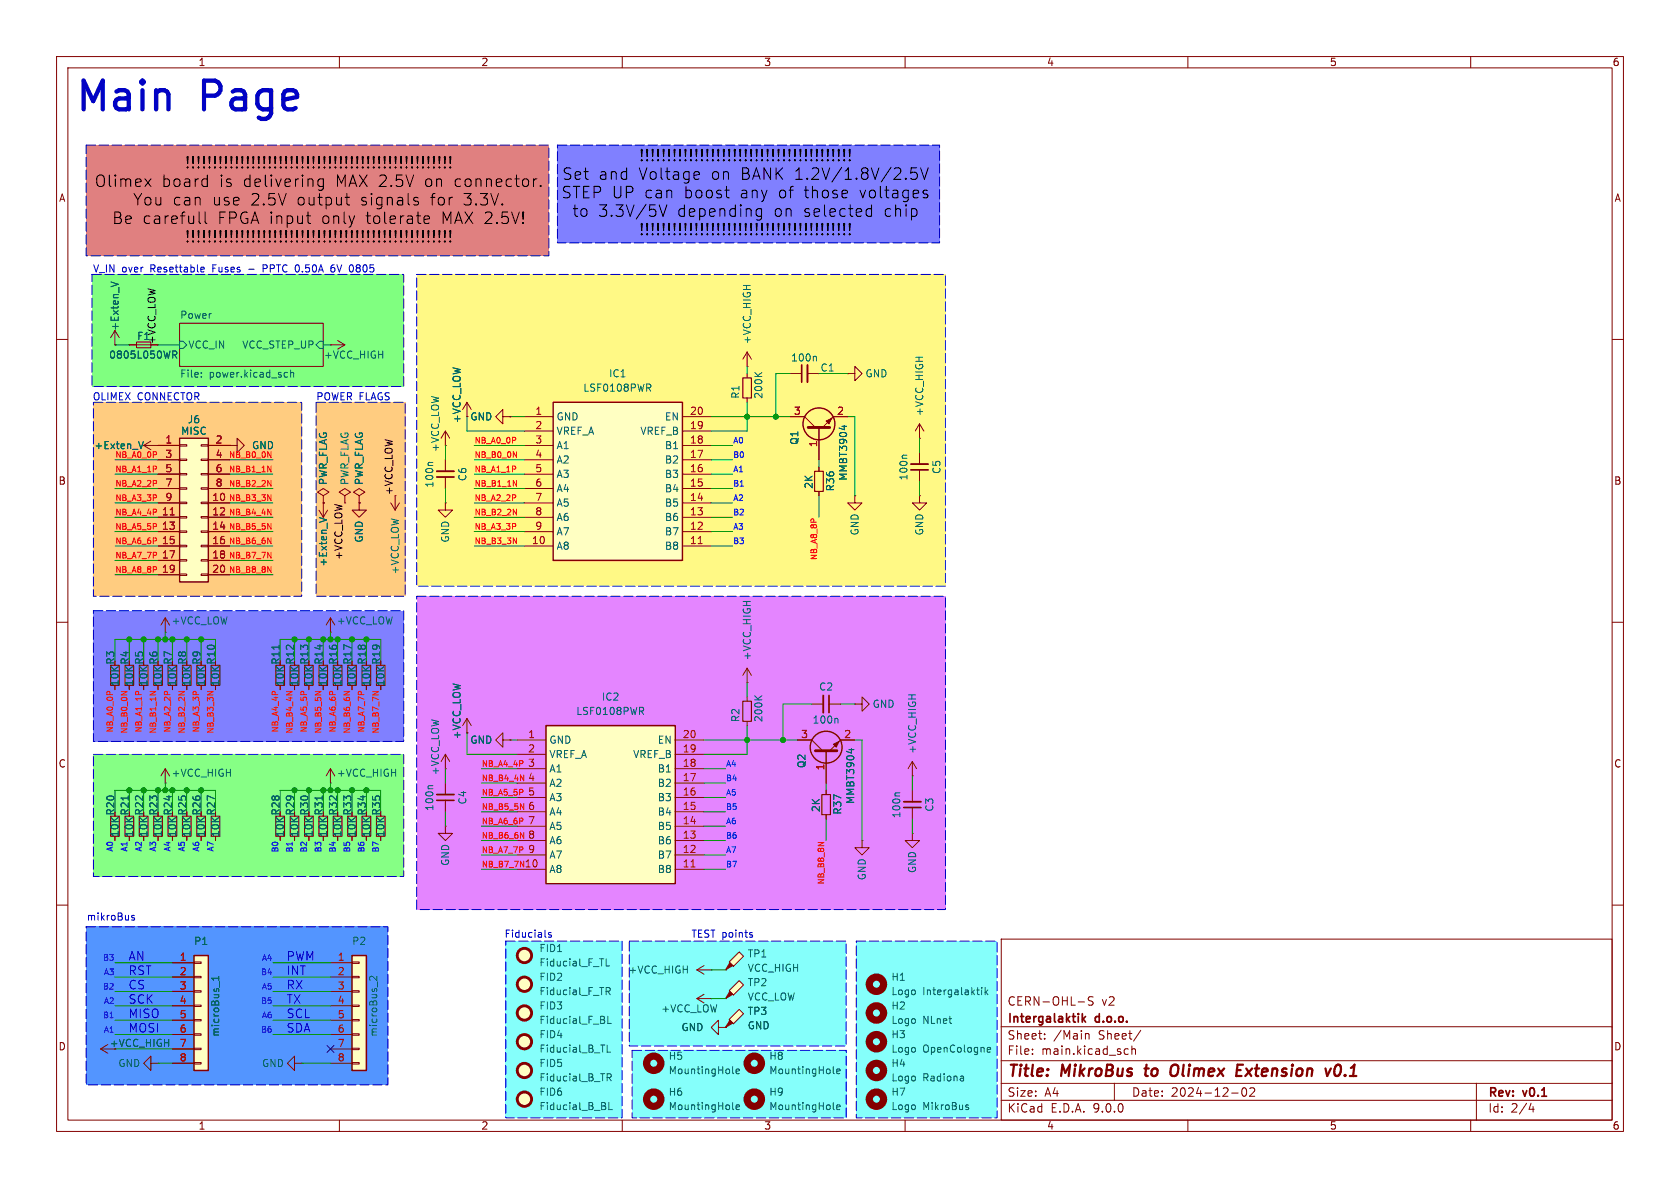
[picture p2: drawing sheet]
<svg xmlns="http://www.w3.org/2000/svg" width="297mm" height="210mm" viewBox="0 0 297 210" stroke-linecap="round" stroke-linejoin="round" font-family="sans-serif">
<defs><g id="words">
<g font-size="7.1" fill="#0000c2">
<text x="12.9" y="20.7">Main</text>
<text x="35.5" y="20.7">Page</text>
</g>
<g font-size="2.8">
<text x="112.9" y="28.7">!!!!!!!!!!!!!!!!!!!!!!!!!!!!!!!!!!!!!!!</text>
<text x="16.7" y="33.3">Olimex</text>
<text x="28.5" y="33.3">board</text>
<text x="32.7" y="30">!!!!!!!!!!!!!!!!!!!!!!!!!!!!!!!!!!!!!!!!!!!!!!!!!</text>
<text x="38.8" y="33.3">is</text>
<text x="43" y="33.3">delivering</text>
<text x="59.4" y="33.3">MAX 2.5V</text>
<text x="75.1" y="33.3">on</text>
<text x="80.4" y="33.3">connector.</text>
<text x="99.2" y="35.3">STEP UP can</text>
<text x="99.3" y="32">Set</text>
<text x="105.8" y="32">and</text>
<text x="112.9" y="32">Voltage</text>
<text x="120.9" y="35.3">boost</text>
<text x="125.7" y="32">on</text>
<text x="130.8" y="35.3">any</text>
<text x="131" y="32">BANK 1.2V/1.8V/2.5V</text>
<text x="137.7" y="35.3">of</text>
<text x="142.3" y="35.3">those</text>
<text x="152.1" y="35.3">voltages</text>
<text x="19.8" y="39.8">Be carefull</text>
<text x="23.5" y="36.6">You</text>
<text x="30.5" y="36.6">can</text>
<text x="37.5" y="36.6">use</text>
<text x="38.5" y="39.8">FPGA input</text>
<text x="44.3" y="36.6">2.5V</text>
<text x="52.5" y="36.6">output</text>
<text x="56.9" y="39.8">only</text>
<text x="63.8" y="36.6">signals</text>
<text x="64.7" y="39.8">tolerate</text>
<text x="76.2" y="36.6">for</text>
<text x="78.1" y="39.8">MAX 2.5V!</text>
<text x="82.1" y="36.6">3.3V.</text>
<text x="101.1" y="38.6">to</text>
<text x="105.7" y="38.6">3.3V/5V</text>
<text x="112.9" y="41.8">!!!!!!!!!!!!!!!!!!!!!!!!!!!!!!!!!!!!!!!</text>
<text x="119.7" y="38.6">depending</text>
<text x="136.8" y="38.6">on</text>
<text x="142.1" y="38.6">selected</text>
<text x="156.3" y="38.6">chip</text>
<text x="32.7" y="43.1">!!!!!!!!!!!!!!!!!!!!!!!!!!!!!!!!!!!!!!!!!!!!!!!!!</text>
</g>
<g font-size="2.8" fill="#840000">
<text x="178" y="190.9">Title:</text>
<text x="187.7" y="190.9">MikroBus</text>
<text x="203.3" y="190.9">to</text>
<text x="208.6" y="190.9">Olimex</text>
<text x="221" y="190.9">Extension</text>
<text x="237.6" y="190.9">v0.1</text>
</g>
<g font-size="2.1" fill="#0000c2">
<text x="22.6" y="172.5">RST</text>
<text x="22.6" y="169.9">AN</text>
<text x="50.5" y="169.9">PWM</text>
<text x="50.5" y="172.5">INT</text>
<text x="22.6" y="175">CS</text>
<text x="22.6" y="177.6">SCK</text>
<text x="50.5" y="175">RX</text>
<text x="50.5" y="177.6">TX</text>
<text x="22.6" y="180.1">MISO</text>
<text x="22.6" y="182.6">MOSI</text>
<text x="50.5" y="182.6">SDA</text>
<text x="50.5" y="180.1">SCL</text>
</g>
<g font-size="2.1" fill="#840000">
<text x="178" y="178">CERN-OHL-S</text>
<text x="194.7" y="178">v2</text>
<text x="178" y="184">Sheet:</text>
<text x="178" y="181.2">Intergalaktik</text>
<text x="186.2" y="184">/Main</text>
<text x="193.7" y="181.2">d.o.o.</text>
<text x="194.2" y="184">Sheet/</text>
<text x="178" y="186.7">File:</text>
<text x="184.1" y="186.7">main.kicad_sch</text>
<text x="178" y="196.9">KiCad</text>
<text x="178" y="194.1">Size:</text>
<text x="184.7" y="194.1">A4</text>
<text x="185.7" y="196.9">E.D.A.</text>
<text x="193.3" y="196.9">9.0.0</text>
<text x="200" y="194.1">Date:</text>
<text x="207" y="194.1">2024-12-02</text>
<text x="263" y="194.3">Rev:</text>
<text x="263" y="196.9">Id:</text>
<text x="267.1" y="196.9">2/4</text>
<text x="269.4" y="194.3">v0.1</text>
</g>
<g font-size="1.8" fill="#840000">
<text x="35" y="11.9">1</text>
<text x="85" y="11.9">2</text>
<text x="135" y="11.9">3</text>
<text x="185" y="11.9">4</text>
<text x="235" y="11.9">5</text>
<text x="285" y="11.9">6</text>
<text x="10.3" y="35.9">A</text>
<text x="285.3" y="35.9">A</text>
<text x="27.6" y="61" transform="rotate(-90 27.6 61)">+VCC_LOW</text>
<text x="83.1" y="74.5">GND</text>
<text x="10.3" y="85.9">B</text>
<text x="285.3" y="85.9">B</text>
<text x="20.4" y="117.6" transform="rotate(-90 20.4 117.6)">R3</text>
<text x="23" y="117.6" transform="rotate(-90 23 117.6)">R4</text>
<text x="25.5" y="117.6" transform="rotate(-90 25.5 117.6)">R5</text>
<text x="28" y="117.6" transform="rotate(-90 28 117.6)">R6</text>
<text x="30.6" y="117.6" transform="rotate(-90 30.6 117.6)">R7</text>
<text x="33.1" y="117.6" transform="rotate(-90 33.1 117.6)">R8</text>
<text x="35.7" y="117.6" transform="rotate(-90 35.7 117.6)">R9</text>
<text x="38.2" y="117.6" transform="rotate(-90 38.2 117.6)">R10</text>
<text x="49.6" y="117.6" transform="rotate(-90 49.6 117.6)">R11</text>
<text x="52.2" y="117.6" transform="rotate(-90 52.2 117.6)">R12</text>
<text x="54.7" y="117.6" transform="rotate(-90 54.7 117.6)">R13</text>
<text x="57.3" y="117.6" transform="rotate(-90 57.3 117.6)">R14</text>
<text x="59.8" y="117.6" transform="rotate(-90 59.8 117.6)">R16</text>
<text x="62.3" y="117.6" transform="rotate(-90 62.3 117.6)">R17</text>
<text x="64.9" y="117.6" transform="rotate(-90 64.9 117.6)">R18</text>
<text x="67.4" y="117.6" transform="rotate(-90 67.4 117.6)">R19</text>
<text x="10.3" y="135.9">C</text>
<text x="285.3" y="135.9">C</text>
<text x="20.4" y="144.3" transform="rotate(-90 20.4 144.3)">R20</text>
<text x="23" y="144.3" transform="rotate(-90 23 144.3)">R21</text>
<text x="25.5" y="144.3" transform="rotate(-90 25.5 144.3)">R22</text>
<text x="28" y="144.3" transform="rotate(-90 28 144.3)">R23</text>
<text x="30.6" y="144.3" transform="rotate(-90 30.6 144.3)">R24</text>
<text x="33.1" y="144.3" transform="rotate(-90 33.1 144.3)">R25</text>
<text x="35.7" y="144.3" transform="rotate(-90 35.7 144.3)">R26</text>
<text x="38.2" y="144.3" transform="rotate(-90 38.2 144.3)">R27</text>
<text x="49.6" y="144.3" transform="rotate(-90 49.6 144.3)">R28</text>
<text x="52.2" y="144.3" transform="rotate(-90 52.2 144.3)">R29</text>
<text x="54.7" y="144.3" transform="rotate(-90 54.7 144.3)">R30</text>
<text x="57.3" y="144.3" transform="rotate(-90 57.3 144.3)">R31</text>
<text x="59.8" y="144.3" transform="rotate(-90 59.8 144.3)">R32</text>
<text x="62.3" y="144.3" transform="rotate(-90 62.3 144.3)">R33</text>
<text x="64.9" y="144.3" transform="rotate(-90 64.9 144.3)">R34</text>
<text x="67.4" y="144.3" transform="rotate(-90 67.4 144.3)">R35</text>
<text x="10.3" y="185.9">D</text>
<text x="19.3" y="185.3">+VCC_HIGH</text>
<text x="285.3" y="185.9">D</text>
<text x="35" y="199.9">1</text>
<text x="85" y="199.9">2</text>
<text x="135" y="199.9">3</text>
<text x="185" y="199.9">4</text>
<text x="235" y="199.9">5</text>
<text x="285" y="199.9">6</text>
</g>
<g font-size="1.8" fill="#0000c2">
<text x="16.4" y="48.4">V_IN over</text>
<text x="26.7" y="48.4">Resettable</text>
<text x="37.8" y="48.4">Fuses</text>
<text x="44.4" y="48.4">-</text>
<text x="47.1" y="48.4">PPTC 0.50A</text>
<text x="59.6" y="48.4">6V</text>
<text x="63" y="48.4">0805</text>
<text x="16.3" y="71">OLIMEX</text>
<text x="24.3" y="71">CONNECTOR</text>
<text x="55.8" y="71">POWER FLAGS</text>
<text x="15.2" y="162.8">mikroBus</text>
<text x="89.1" y="166">Fiducials</text>
<text x="122.1" y="166">TEST points</text>
</g>
<g font-size="1.8" fill="#006464">
<text x="21.2" y="58.6" transform="rotate(-90 21.2 58.6)">+Exten_V</text>
<text x="31.7" y="56.4">Power</text>
<text x="19.2" y="63.6">0805L050WR</text>
<text x="24.1" y="60.3">F1</text>
<text x="33.2" y="61.8">VCC_IN</text>
<text x="42.7" y="61.8">VCC_STEP_UP</text>
<text x="57.2" y="63.6">+VCC_HIGH</text>
<text x="132.9" y="61" transform="rotate(-90 132.9 61)">+VCC_HIGH</text>
<text x="139.7" y="64.1">100n</text>
<text x="145" y="65.9">C1</text>
<text x="31.7" y="67.1">File:</text>
<text x="37" y="67.1">power.kicad_sch</text>
<text x="103" y="69.4">LSF0108PWR</text>
<text x="107.6" y="66.9">IC1</text>
<text x="130.9" y="70.6" transform="rotate(-90 130.9 70.6)">R1</text>
<text x="135" y="70.6" transform="rotate(-90 135 70.6)">200K</text>
<text x="152.9" y="66.9">GND</text>
<text x="31.9" y="77.1">MISC</text>
<text x="33.1" y="75">J6</text>
<text x="81.6" y="74.9" transform="rotate(-90 81.6 74.9)">+VCC_LOW</text>
<text x="98.3" y="74.5">GND</text>
<text x="98.3" y="77.1">VREF_A</text>
<text x="113.1" y="77.1">VREF_B</text>
<text x="117.5" y="74.5">EN</text>
<text x="163.4" y="73.7" transform="rotate(-90 163.4 73.7)">+VCC_HIGH</text>
<text x="16.6" y="79.6">+Exten_V</text>
<text x="44.5" y="79.6">GND</text>
<text x="77.8" y="80" transform="rotate(-90 77.8 80)">+VCC_LOW</text>
<text x="98.3" y="79.6">A1</text>
<text x="98.3" y="82.1">A2</text>
<text x="117.5" y="79.6">B1</text>
<text x="117.5" y="82.1">B2</text>
<text x="141.3" y="78.7" transform="rotate(-90 141.3 78.7)">Q1</text>
<text x="166.5" y="83.9" transform="rotate(-90 166.5 83.9)">C5</text>
<text x="58" y="85.8" transform="rotate(-90 58 85.8)">PWR_FLAG</text>
<text x="61.8" y="85.8" transform="rotate(-90 61.8 85.8)">PWR_FLAG</text>
<text x="64.4" y="85.8" transform="rotate(-90 64.4 85.8)">PWR_FLAG</text>
<text x="76.8" y="86.3" transform="rotate(-90 76.8 86.3)">100n</text>
<text x="82.7" y="85.2" transform="rotate(-90 82.7 85.2)">C6</text>
<text x="98.3" y="84.7">A3</text>
<text x="98.3" y="87.2">A4</text>
<text x="98.3" y="89.8">A5</text>
<text x="117.5" y="84.7">B3</text>
<text x="117.5" y="87.2">B4</text>
<text x="117.5" y="89.8">B5</text>
<text x="143.9" y="86.5" transform="rotate(-90 143.9 86.5)">2K</text>
<text x="147.7" y="87" transform="rotate(-90 147.7 87)">R36</text>
<text x="150" y="85.1" transform="rotate(-90 150 85.1)">MMBT3904</text>
<text x="160.6" y="85" transform="rotate(-90 160.6 85)">100n</text>
<text x="98.3" y="92.3">A6</text>
<text x="98.3" y="94.8">A7</text>
<text x="117.5" y="92.3">B6</text>
<text x="117.5" y="94.8">B7</text>
<text x="152" y="94.7" transform="rotate(-90 152 94.7)">GND</text>
<text x="163.4" y="94.7" transform="rotate(-90 163.4 94.7)">GND</text>
<text x="58" y="100.2" transform="rotate(-90 58 100.2)">+Exten_V</text>
<text x="64.4" y="96" transform="rotate(-90 64.4 96)">GND</text>
<text x="70.7" y="101.6" transform="rotate(-90 70.7 101.6)">+VCC_LOW</text>
<text x="79.6" y="96" transform="rotate(-90 79.6 96)">GND</text>
<text x="98.3" y="97.4">A8</text>
<text x="117.5" y="97.4">B8</text>
<text x="30.2" y="110.6">+VCC_LOW</text>
<text x="59.4" y="110.6">+VCC_LOW</text>
<text x="132.9" y="116.8" transform="rotate(-90 132.9 116.8)">+VCC_HIGH</text>
<text x="21.2" y="121.4" transform="rotate(-90 21.2 121.4)">10K</text>
<text x="23.7" y="121.4" transform="rotate(-90 23.7 121.4)">10K</text>
<text x="26.3" y="121.4" transform="rotate(-90 26.3 121.4)">10K</text>
<text x="28.8" y="121.4" transform="rotate(-90 28.8 121.4)">10K</text>
<text x="31.3" y="121.4" transform="rotate(-90 31.3 121.4)">10K</text>
<text x="33.9" y="121.4" transform="rotate(-90 33.9 121.4)">10K</text>
<text x="36.4" y="121.4" transform="rotate(-90 36.4 121.4)">10K</text>
<text x="39" y="121.4" transform="rotate(-90 39 121.4)">10K</text>
<text x="50.4" y="121.4" transform="rotate(-90 50.4 121.4)">10K</text>
<text x="52.9" y="121.4" transform="rotate(-90 52.9 121.4)">10K</text>
<text x="55.5" y="121.4" transform="rotate(-90 55.5 121.4)">10K</text>
<text x="58" y="121.4" transform="rotate(-90 58 121.4)">10K</text>
<text x="60.6" y="121.4" transform="rotate(-90 60.6 121.4)">10K</text>
<text x="63.1" y="121.4" transform="rotate(-90 63.1 121.4)">10K</text>
<text x="65.6" y="121.4" transform="rotate(-90 65.6 121.4)">10K</text>
<text x="68.2" y="121.4" transform="rotate(-90 68.2 121.4)">10K</text>
<text x="106.3" y="124.1">IC2</text>
<text x="144.7" y="122.3">C2</text>
<text x="154.2" y="125.3">GND</text>
<text x="81.6" y="130.8" transform="rotate(-90 81.6 130.8)">+VCC_LOW</text>
<text x="83.1" y="131.7">GND</text>
<text x="97" y="131.7">GND</text>
<text x="101.8" y="126.6">LSF0108PWR</text>
<text x="116.2" y="131.7">EN</text>
<text x="130.9" y="127.8" transform="rotate(-90 130.9 127.8)">R2</text>
<text x="135" y="127.8" transform="rotate(-90 135 127.8)">200K</text>
<text x="143.6" y="128.1">100n</text>
<text x="30.2" y="137.5">+VCC_HIGH</text>
<text x="59.4" y="137.5">+VCC_HIGH</text>
<text x="77.8" y="137.2" transform="rotate(-90 77.8 137.2)">+VCC_LOW</text>
<text x="97" y="134.2">VREF_A</text>
<text x="97" y="136.8">A1</text>
<text x="111.8" y="134.2">VREF_B</text>
<text x="116.2" y="136.8">B1</text>
<text x="142.6" y="135.9" transform="rotate(-90 142.6 135.9)">Q2</text>
<text x="162.2" y="133.3" transform="rotate(-90 162.2 133.3)">+VCC_HIGH</text>
<text x="76.8" y="143.5" transform="rotate(-90 76.8 143.5)">100n</text>
<text x="82.7" y="142.3" transform="rotate(-90 82.7 142.3)">C4</text>
<text x="97" y="139.3">A2</text>
<text x="97" y="141.8">A3</text>
<text x="116.2" y="139.3">B2</text>
<text x="116.2" y="141.8">B3</text>
<text x="145.1" y="143.7" transform="rotate(-90 145.1 143.7)">2K</text>
<text x="151.2" y="142.2" transform="rotate(-90 151.2 142.2)">MMBT3904</text>
<text x="165.2" y="143.6" transform="rotate(-90 165.2 143.6)">C3</text>
<text x="21.2" y="148.1" transform="rotate(-90 21.2 148.1)">10K</text>
<text x="23.7" y="148.1" transform="rotate(-90 23.7 148.1)">10K</text>
<text x="26.3" y="148.1" transform="rotate(-90 26.3 148.1)">10K</text>
<text x="28.8" y="148.1" transform="rotate(-90 28.8 148.1)">10K</text>
<text x="31.3" y="148.1" transform="rotate(-90 31.3 148.1)">10K</text>
<text x="33.9" y="148.1" transform="rotate(-90 33.9 148.1)">10K</text>
<text x="36.4" y="148.1" transform="rotate(-90 36.4 148.1)">10K</text>
<text x="39" y="148.1" transform="rotate(-90 39 148.1)">10K</text>
<text x="50.4" y="148.1" transform="rotate(-90 50.4 148.1)">10K</text>
<text x="52.9" y="148.1" transform="rotate(-90 52.9 148.1)">10K</text>
<text x="55.5" y="148.1" transform="rotate(-90 55.5 148.1)">10K</text>
<text x="58" y="148.1" transform="rotate(-90 58 148.1)">10K</text>
<text x="60.6" y="148.1" transform="rotate(-90 60.6 148.1)">10K</text>
<text x="63.1" y="148.1" transform="rotate(-90 63.1 148.1)">10K</text>
<text x="65.6" y="148.1" transform="rotate(-90 65.6 148.1)">10K</text>
<text x="68.2" y="148.1" transform="rotate(-90 68.2 148.1)">10K</text>
<text x="97" y="144.4">A4</text>
<text x="97" y="146.9">A5</text>
<text x="97" y="149.5">A6</text>
<text x="116.2" y="144.4">B4</text>
<text x="116.2" y="146.9">B5</text>
<text x="116.2" y="149.5">B6</text>
<text x="148.9" y="144.1" transform="rotate(-90 148.9 144.1)">R37</text>
<text x="159.4" y="144.7" transform="rotate(-90 159.4 144.7)">100n</text>
<text x="79.6" y="153.2" transform="rotate(-90 79.6 153.2)">GND</text>
<text x="97" y="152">A7</text>
<text x="97" y="154.5">A8</text>
<text x="116.2" y="152">B7</text>
<text x="116.2" y="154.5">B8</text>
<text x="153.3" y="155.7" transform="rotate(-90 153.3 155.7)">GND</text>
<text x="162.2" y="154.4" transform="rotate(-90 162.2 154.4)">GND</text>
<text x="34.2" y="167.2">P1</text>
<text x="62.2" y="167.2">P2</text>
<text x="95.3" y="173.6">FID2</text>
<text x="95.3" y="168.5">FID1</text>
<text x="95.3" y="171">Fiducial_F_TL</text>
<text x="111" y="172.3">+VCC_HIGH</text>
<text x="132.1" y="169.5">TP1</text>
<text x="132.1" y="172">VCC_HIGH</text>
<text x="157.5" y="173.6">H1</text>
<text x="95.3" y="178.7">FID3</text>
<text x="95.3" y="176.1">Fiducial_F_TR</text>
<text x="116.8" y="179.2">+VCC_LOW</text>
<text x="132.1" y="179.6">TP3</text>
<text x="132.1" y="174.5">TP2</text>
<text x="132.1" y="177.1">VCC_LOW</text>
<text x="157.5" y="176.1">Logo</text>
<text x="157.5" y="178.7">H2</text>
<text x="163.1" y="176.1">Intergalaktik</text>
<text x="39" y="183.4" transform="rotate(-90 39 183.4)">microBus_1</text>
<text x="66.9" y="183.4" transform="rotate(-90 66.9 183.4)">microBus_2</text>
<text x="95.3" y="181.2">Fiducial_F_BL</text>
<text x="95.3" y="183.7">FID4</text>
<text x="120.4" y="182.5">GND</text>
<text x="132.1" y="182.2">GND</text>
<text x="157.5" y="183.7">H3</text>
<text x="157.5" y="181.2">Logo</text>
<text x="163.1" y="181.2">NLnet</text>
<text x="20.8" y="188.8">GND</text>
<text x="46.2" y="188.8">GND</text>
<text x="95.3" y="188.8">FID5</text>
<text x="95.3" y="186.3">Fiducial_B_TL</text>
<text x="95.3" y="191.4">Fiducial_B_TR</text>
<text x="118.1" y="187.6">H5</text>
<text x="118.1" y="190.1">MountingHole</text>
<text x="135.9" y="187.6">H8</text>
<text x="135.9" y="190.1">MountingHole</text>
<text x="157.5" y="191.4">Logo</text>
<text x="157.5" y="188.8">H4</text>
<text x="157.5" y="186.3">Logo</text>
<text x="163.1" y="191.4">Radiona</text>
<text x="163.1" y="186.3">OpenCologne</text>
<text x="95.3" y="193.9">FID6</text>
<text x="95.3" y="196.4">Fiducial_B_BL</text>
<text x="118.1" y="193.9">H6</text>
<text x="118.1" y="196.4">MountingHole</text>
<text x="135.9" y="193.9">H9</text>
<text x="135.9" y="196.4">MountingHole</text>
<text x="157.5" y="196.4">Logo</text>
<text x="157.5" y="193.9">H7</text>
<text x="163.1" y="196.4">MikroBus</text>
</g>
<g font-size="1.8" fill="#a90000">
<text x="94.5" y="73.4">1</text>
<text x="94.5" y="75.9">2</text>
<text x="121.9" y="73.4">20</text>
<text x="121.9" y="75.9">19</text>
<text x="140.3" y="73.4">3</text>
<text x="147.9" y="73.4">2</text>
<text x="29.1" y="78.5">1</text>
<text x="29.1" y="81">3</text>
<text x="29.1" y="83.6">5</text>
<text x="38" y="78.5">2</text>
<text x="38" y="81">4</text>
<text x="38" y="83.6">6</text>
<text x="94.5" y="78.5">3</text>
<text x="94.5" y="81">4</text>
<text x="94.5" y="83.6">5</text>
<text x="121.9" y="78.5">18</text>
<text x="121.9" y="81">17</text>
<text x="121.9" y="83.6">16</text>
<text x="144.5" y="79.1" transform="rotate(-90 144.5 79.1)">1</text>
<text x="29.1" y="86.1">7</text>
<text x="29.1" y="88.6">9</text>
<text x="37.4" y="88.6">10</text>
<text x="38" y="86.1">8</text>
<text x="94.5" y="86.1">6</text>
<text x="94.5" y="88.6">7</text>
<text x="121.9" y="86.1">15</text>
<text x="121.9" y="88.6">14</text>
<text x="28.5" y="91.2">11</text>
<text x="28.5" y="93.7">13</text>
<text x="37.4" y="91.2">12</text>
<text x="37.4" y="93.7">14</text>
<text x="94.5" y="91.2">8</text>
<text x="94.5" y="93.7">9</text>
<text x="121.9" y="91.2">13</text>
<text x="121.9" y="93.7">12</text>
<text x="28.5" y="96.3">15</text>
<text x="28.5" y="98.8">17</text>
<text x="28.5" y="101.3">19</text>
<text x="37.4" y="96.3">16</text>
<text x="37.4" y="98.8">18</text>
<text x="37.4" y="101.3">20</text>
<text x="93.9" y="96.3">10</text>
<text x="121.9" y="96.3">11</text>
<text x="93.3" y="130.6">1</text>
<text x="120.6" y="130.6">20</text>
<text x="141.5" y="130.6">3</text>
<text x="149.2" y="130.6">2</text>
<text x="93.3" y="133.1">2</text>
<text x="93.3" y="135.6">3</text>
<text x="120.6" y="133.1">19</text>
<text x="120.6" y="135.6">18</text>
<text x="145.8" y="136.3" transform="rotate(-90 145.8 136.3)">1</text>
<text x="93.3" y="138.2">4</text>
<text x="93.3" y="140.7">5</text>
<text x="93.3" y="143.3">6</text>
<text x="120.6" y="138.2">17</text>
<text x="120.6" y="140.7">16</text>
<text x="120.6" y="143.3">15</text>
<text x="93.3" y="145.8">7</text>
<text x="93.3" y="148.3">8</text>
<text x="120.6" y="145.8">14</text>
<text x="120.6" y="148.3">13</text>
<text x="93.3" y="150.9">9</text>
<text x="120.6" y="150.9">12</text>
<text x="120.6" y="153.4">11</text>
<text x="31.7" y="169.9">1</text>
<text x="31.7" y="172.5">2</text>
<text x="59.6" y="169.9">1</text>
<text x="59.6" y="172.5">2</text>
<text x="31.7" y="175">3</text>
<text x="31.7" y="177.5">4</text>
<text x="59.6" y="175">3</text>
<text x="59.6" y="177.5">4</text>
<text x="31.7" y="180.1">5</text>
<text x="31.7" y="182.6">6</text>
<text x="31.7" y="185.2">7</text>
<text x="59.6" y="180.1">5</text>
<text x="59.6" y="182.6">6</text>
<text x="59.6" y="185.2">7</text>
<text x="31.7" y="187.7">8</text>
<text x="59.6" y="187.7">8</text>
</g>
<g font-size="1.8" fill="#0f0f0f">
<text x="69.5" y="87.6" transform="rotate(-90 69.5 87.6)">+VCC_LOW</text>
<text x="60.6" y="99.1" transform="rotate(-90 60.6 99.1)">+VCC_LOW</text>
</g>
<text font-size="1.8" fill="#ff0600" x="92.7" y="153.4">10</text>
<g font-size="1.4" fill="#ff0600">
<text x="20.3" y="83.5">NB_A1_1P</text>
<text x="20.3" y="81">NB_A0_0P</text>
<text x="40.4" y="83.5">NB_B1_1N</text>
<text x="40.4" y="81">NB_B0_0N</text>
<text x="83.8" y="81">NB_B0_0N</text>
<text x="83.8" y="83.5">NB_A1_1P</text>
<text x="83.8" y="78.5">NB_A0_0P</text>
<text x="20.3" y="86.1">NB_A2_2P</text>
<text x="20.3" y="88.6">NB_A3_3P</text>
<text x="40.4" y="86.1">NB_B2_2N</text>
<text x="40.4" y="88.6">NB_B3_3N</text>
<text x="83.8" y="88.6">NB_A2_2P</text>
<text x="83.8" y="86.1">NB_B1_1N</text>
<text x="20.3" y="93.7">NB_A5_5P</text>
<text x="20.3" y="91.2">NB_A4_4P</text>
<text x="40.4" y="93.7">NB_B5_5N</text>
<text x="40.4" y="91.2">NB_B4_4N</text>
<text x="83.8" y="93.7">NB_A3_3P</text>
<text x="83.8" y="91.2">NB_B2_2N</text>
<text x="20.3" y="98.8">NB_A7_7P</text>
<text x="20.3" y="101.3">NB_A8_8P</text>
<text x="20.3" y="96.2">NB_A6_6P</text>
<text x="40.4" y="101.3">NB_B8_8N</text>
<text x="40.4" y="96.2">NB_B6_6N</text>
<text x="40.4" y="98.8">NB_B7_7N</text>
<text x="83.8" y="96.2">NB_B3_3N</text>
<text x="144.5" y="99.1" transform="rotate(-90 144.5 99.1)">NB_A8_8P</text>
<text x="20" y="129.6" transform="rotate(-90 20 129.6)">NB_A0_0P</text>
<text x="22.6" y="129.8" transform="rotate(-90 22.6 129.8)">NB_B0_0N</text>
<text x="25.1" y="129.6" transform="rotate(-90 25.1 129.6)">NB_A1_1P</text>
<text x="27.7" y="129.8" transform="rotate(-90 27.7 129.8)">NB_B1_1N</text>
<text x="30.2" y="129.6" transform="rotate(-90 30.2 129.6)">NB_A2_2P</text>
<text x="32.7" y="129.8" transform="rotate(-90 32.7 129.8)">NB_B2_2N</text>
<text x="35.3" y="129.6" transform="rotate(-90 35.3 129.6)">NB_A3_3P</text>
<text x="37.8" y="129.8" transform="rotate(-90 37.8 129.8)">NB_B3_3N</text>
<text x="49.3" y="129.6" transform="rotate(-90 49.3 129.6)">NB_A4_4P</text>
<text x="51.8" y="129.8" transform="rotate(-90 51.8 129.8)">NB_B4_4N</text>
<text x="54.3" y="129.6" transform="rotate(-90 54.3 129.6)">NB_A5_5P</text>
<text x="56.9" y="129.8" transform="rotate(-90 56.9 129.8)">NB_B5_5N</text>
<text x="59.4" y="129.6" transform="rotate(-90 59.4 129.6)">NB_A6_6P</text>
<text x="62" y="129.8" transform="rotate(-90 62 129.8)">NB_B6_6N</text>
<text x="64.5" y="129.6" transform="rotate(-90 64.5 129.6)">NB_A7_7P</text>
<text x="67" y="129.8" transform="rotate(-90 67 129.8)">NB_B7_7N</text>
<text x="85.1" y="135.6">NB_A4_4P</text>
<text x="85.1" y="138.2">NB_B4_4N</text>
<text x="85.1" y="143.2">NB_B5_5N</text>
<text x="85.1" y="140.7">NB_A5_5P</text>
<text x="85.1" y="145.8">NB_A6_6P</text>
<text x="85.1" y="148.3">NB_B6_6N</text>
<text x="85.1" y="153.4">NB_B7_7N</text>
<text x="85.1" y="150.9">NB_A7_7P</text>
<text x="145.8" y="156.5" transform="rotate(-90 145.8 156.5)">NB_B8_8N</text>
</g>
<g font-size="1.4" fill="#0006ff">
<text x="129.5" y="81">B0</text>
<text x="129.5" y="78.5">A0</text>
<text x="129.5" y="83.5">A1</text>
<text x="129.5" y="88.6">A2</text>
<text x="129.5" y="86.1">B1</text>
<text x="129.5" y="91.2">B2</text>
<text x="129.5" y="93.7">A3</text>
<text x="129.5" y="96.2">B3</text>
<text x="128.3" y="135.6">A4</text>
<text x="128.3" y="143.2">B5</text>
<text x="128.3" y="138.2">B4</text>
<text x="128.3" y="140.7">A5</text>
<text x="128.3" y="148.3">B6</text>
<text x="128.3" y="145.8">A6</text>
<text x="20" y="150.7" transform="rotate(-90 20 150.7)">A0</text>
<text x="22.6" y="150.7" transform="rotate(-90 22.6 150.7)">A1</text>
<text x="25.1" y="150.7" transform="rotate(-90 25.1 150.7)">A2</text>
<text x="27.7" y="150.7" transform="rotate(-90 27.7 150.7)">A3</text>
<text x="30.2" y="150.7" transform="rotate(-90 30.2 150.7)">A4</text>
<text x="32.7" y="150.7" transform="rotate(-90 32.7 150.7)">A5</text>
<text x="35.3" y="150.7" transform="rotate(-90 35.3 150.7)">A6</text>
<text x="37.8" y="150.7" transform="rotate(-90 37.8 150.7)">A7</text>
<text x="49.3" y="150.8" transform="rotate(-90 49.3 150.8)">B0</text>
<text x="51.8" y="150.8" transform="rotate(-90 51.8 150.8)">B1</text>
<text x="54.3" y="150.8" transform="rotate(-90 54.3 150.8)">B2</text>
<text x="56.9" y="150.8" transform="rotate(-90 56.9 150.8)">B3</text>
<text x="59.4" y="150.8" transform="rotate(-90 59.4 150.8)">B4</text>
<text x="62" y="150.8" transform="rotate(-90 62 150.8)">B5</text>
<text x="64.5" y="150.8" transform="rotate(-90 64.5 150.8)">B6</text>
<text x="67" y="150.8" transform="rotate(-90 67 150.8)">B7</text>
<text x="128.3" y="150.9">A7</text>
<text x="128.3" y="153.4">B7</text>
<text x="18.1" y="169.9">B3</text>
<text x="18.2" y="172.4">A3</text>
<text x="46" y="172.4">B4</text>
<text x="46.2" y="169.9">A4</text>
<text x="18.1" y="175">B2</text>
<text x="18.2" y="177.5">A2</text>
<text x="46" y="177.5">B5</text>
<text x="46.2" y="175">A5</text>
<text x="18.1" y="180.1">B1</text>
<text x="18.2" y="182.6">A1</text>
<text x="46" y="182.6">B6</text>
<text x="46.2" y="180.1">A6</text>
</g>
</g></defs>
<g fill="none" stroke="#840000" stroke-width=".18">
<path d="M10 10h277v190h-277zM12 12h273v186h-273zM60 10v2M110 10v2M160 10v2M210 10v2M260 10v2M31.7 57.2h25.4v7.6h-25.4zM10 60h2M285 60h2M10 110h2M285 110h2"/>
<path d="M10 160h2M177 166h108v32h-108zM190.6 177.1h1.1M193.2 176.3l-.5-.1-.2 .1v.5l.6 .3 .1 .3-.2 .3-.6-.1M285 160h2M60 198v2M110 198v2M160 198v2M177 194.5h108M177 191.5h108M177 187.5h108M177 181.5h108"/>
<path d="M182.5 186.3v.1M182.5 185.5v.1M184.7 183.6v.1M184.7 182.8v.1M191.9 182.8l.2-.1 .4 .1v.9M197 191.5v3M199 185.4l.5 .1M199.5 186.3l-.5 .1M200.1 185.5l.2-.1 .4 .1v.9M200.1 184.9v1.5M201.7 182.1l-1.3 2M210 198v2"/>
<path d="M217.7 193.2h1.2M219.7 192.4l.2-.1a.81 .81 0 0 1 .6 .6 .81 .81 0 0 1-.3 .8l-.2 .1a.81 .81 0 0 1-.3-1.4zM221 192.4l.5-.1 .2 .1 .1 .3-.9 1.1h.9M260 198v2M261 191.5v6.5M270.7 195l-.4 1.1h.9M271 195.6v1"/>
</g>
<path d="M202.3 188.9h.8M202.7 188.2l-.2 1.7 .2 .3M207 189.9l.1 .2a.71 .71 0 0 0 1-.2M207.9 188.2a.77 .77 0 0 0-.9 .7M218.5 190.2h1M218.7 189.2h.6M218.8 188.2h.9M221.4 188.9l-1.2 1.3M237 188.6a.48 .48 0 0 0-.4-.4 .48 .48 0 0 0-.5 .4 1.09 1.09 0 0 0 .2 1.6h.1a.86 .86 0 0 0 .6-.8" fill="none" stroke="#840000" stroke-width=".4"/>
<path d="M191.3 179.2v1.5M191.9 179.7l-.6 .6M191.5 180.1l.4 .6" fill="none" stroke="#840000" stroke-width=".3"/>
<path d="M111.8 185.7h37.8v11.9h-37.8z" fill="#85fffb"/>
<path d="M16.5 133.4h54.9v21.5h-54.9z" fill="#86ff85"/>
<path d="M151.4 166.4h24.9v31.2h-24.9z" fill="#85fffb"/>
<path d="M98.6 25.7h67.5v17.2h-67.5z" fill="#8080ff"/>
<path d="M73.7 48.5h93.4v55.1h-93.4z" fill="#fff985"/>
<path d="M16.5 108h54.9v23.1h-54.9z" fill="#8080ff"/>
<path d="M15.2 163.8h53.4v28h-53.4z" fill="#5395ff"/>
<path d="M73.7 105.4h93.4v55.4h-93.4z" fill="#e485ff"/>
<g fill="#ffcc80">
<path d="M16.5 71.1h36.8v34.3h-36.8z"/>
<path d="M55.9 71.1h15.7v34.3h-15.7z"/>
</g>
<path d="M15.2 25.7h81.8v19.5h-81.8z" fill="#e08080"/>
<g fill="#85fffb">
<path d="M89.4 166.4h20.6v31.2h-20.6z"/>
<path d="M111.3 166.4h38.3v18.5h-38.3z"/>
</g>
<path d="M16.3 48.5h55.1v19.8h-55.1z" fill="#80ff80"/>
<g fill="none" stroke="#840000" stroke-width=".18">
<path d="M31.7 57.2h25.4v7.6h-25.4zM58.4 61h.1M58.4 61h2.6M59.7 60.2l1.3 .8M61 61l-1.3 .7M61 87.6l1-.6-1-.6-1.1 .6 1.1 .6v1.3M63.5 87.6l1-.6-1-.6-1 .6 1 .6v1.3M63.5 88.9h.1M69.1 88.9l.7 1.3M69.8 87.6v2.6M70.6 88.9l-.8 1.3M78.7 135.9h.1"/>
<path d="M78.7 133.4l-.7 1.2M78.7 133.4l.8 1.2M78.7 133.4v2.5M82.5 129.5h.1M82.5 127l-.7 1.3M82.5 127l.8 1.3M82.5 127v2.5M146 139.7v.8M161.3 139.7v2M52.1 147.8v.8M54.6 147.8v.8M57.1 147.8v.8"/>
<path d="M59.7 147.8v.8M146 144v.8M152.4 148.6v1.3h1.3l-1.3 1.2-1.3-1.2h1.3M152.4 148.6h.1M161.3 147.3v1.3h1.3l-1.3 1.3-1.3-1.3h1.3M161.3 147.3h.1M161.3 142.7v2.1"/>
</g>
<g fill="none" stroke="#006464" stroke-width=".18">
<path d="M31.7 60.3h.7l.6 .7-.6 .6h-.7zM35.6 66.6v.1M35.6 65.9v.1M50.5 65.8l.3 .1M50.8 66.6l-.3 .1M51.4 66l.2-.2 .3 .1v.8M51.4 65.4v1.3M55.9 61l.6-.7h.6v1.3h-.6zM57 140.7v.7M159.1 140.2h-.7l-.2 .1M173.6 174.6v.1M173.6 175v.8"/>
<path d="M174.2 174.6v1.2M174.3 175.4l.3 .4M174.6 175l-.4 .5M170.3 190.3l.1 .8M170.4 191l-.2 .1M170.4 190.5l-.2 .1M170.9 195.7l.3 .1 .1 .2-.2 .2h-.3M170.9 195.3l.3 .1M174.6 185.9h.5M174.6 185.2h.3l.2 .3-.6 .1"/>
</g>
<g fill="none" stroke="#840000" stroke-width="1.3">
<circle cx="154.9" cy="174" r="1.27"/>
<circle cx="154.9" cy="179.1" r="1.27"/>
<circle cx="154.9" cy="189.2" r="1.27"/>
<circle cx="154.9" cy="194.3" r="1.27"/>
<circle cx="154.9" cy="184.1" r="1.27"/>
</g>
<path d="M51.3 144.3h1.5v3.5h-1.5zM53.8 144.3h1.6v3.5h-1.6zM56.4 144.3h1.5v3.5h-1.5zM58.9 144.3h1.6v3.5h-1.6zM145.3 140.5h1.5v3.5h-1.5z" fill="none" stroke="#840000" stroke-width=".2"/>
<path d="M159.8 142.7h3" fill="none" stroke="#840000" stroke-width=".3"/>
<path d="M159.8 141.7h3" fill="none" stroke="#840000" stroke-width=".33"/>
<path d="M62.2 168.9h2.6v20.3h-2.6z" fill="#ffffc2"/>
<path d="M62.2 168.9h2.6v20.3h-2.6z" fill="none" stroke="#840000" stroke-width=".25"/>
<g fill="none" stroke="#840000" stroke-width=".18">
<path d="M63.5 88.9v1.3h1.3l-1.3 1.2-1.3-1.2h1.3M63.5 88.9h.1M27.9 147.8v.8M30.5 147.8v.8M35.6 147.8v.8M58.4 170.2h3.8M58.4 172.7h3.8M58.4 175.3h3.8M58.4 177.8h3.8M62.2 170.1h1.3v.2h-1.3zM62.2 172.6h1.3v.2h-1.3zM62.2 175.1h1.3v.3h-1.3z"/>
<path d="M62.2 177.7h1.3v.2h-1.3zM17.8 185.4h2.5M17.8 185.4l1.2 .8M19 184.7l-1.2 .7M26.7 188v-1.3l-1.3 1.3 1.3 1.2v-1.2h1.2M27.9 188h.1M52.1 188v-1.3l-1.3 1.3 1.3 1.2v-1.2h1.2M53.3 188h.1M58.4 180.3h3.8M58.4 182.9h3.8M58.4 185.4h3.8M58.4 188h3.8"/>
<path d="M62.2 180.2h1.3v.3h-1.3zM62.2 182.8h1.3v.2h-1.3zM62.2 185.3h1.3v.2h-1.3zM62.2 187.8h1.3v.3h-1.3z"/>
</g>
<path d="M66.6 172.6v.8l-.9-.8-.4 .2 .2 .5M107.2 174.6h.4l.3 .2-.1 .4h-.6M107.2 169.5v1.3h.6M107.5 175.2l.4 .6M107.5 179.6v1.3h.6M107.3 189.8h.5l.3 .3-.2 .3-.6 .1M107.3 184.7v1.3h.6M107.6 194.9v1.3h.6M107.6 190.5l.5 .6" fill="none" stroke="#006464" stroke-width=".18"/>
<path d="M27.2 144.3h1.5v3.5h-1.5zM29.7 144.3h1.5v3.5h-1.5zM34.8 144.3h1.5v3.5h-1.5z" fill="none" stroke="#840000" stroke-width=".2"/>
<g fill="#ffffc2" stroke="#ffffc2" stroke-width=".18">
<circle cx="92.7" cy="174" r="1.27"/>
<circle cx="92.7" cy="194.3" r="1.27"/>
<circle cx="92.7" cy="168.9" r="1.27"/>
<circle cx="92.7" cy="189.2" r="1.27"/>
<circle cx="92.7" cy="179.1" r="1.27"/>
<circle cx="92.7" cy="184.1" r="1.27"/>
</g>
<g fill="none" stroke="#840000" stroke-width=".51">
<circle cx="92.7" cy="174" r="1.27"/>
<circle cx="92.7" cy="168.9" r="1.27"/>
<circle cx="92.7" cy="179.1" r="1.27"/>
<circle cx="92.7" cy="189.2" r="1.27"/>
<circle cx="92.7" cy="194.3" r="1.27"/>
<circle cx="92.7" cy="184.1" r="1.27"/>
</g>
<path d="M128.9 180.2l1.8-1.8 .7 .8-1.7 1.8z" fill="#ffffc2"/>
<path d="M129 180.3l.5 .5-1.2 .8z" fill="#840000" stroke="#840000" stroke-width=".18"/>
<path d="M128.3 181.6h.1M128.9 180.2l1.8-1.8 .7 .8-1.7 1.8z" fill="none" stroke="#840000" stroke-width=".18"/>
<path d="M128.9 175.1l1.8-1.7 .7 .7-1.7 1.8z" fill="#ffffc2"/>
<path d="M129 175.3l.5 .5-1.2 .7z" fill="#840000" stroke="#840000" stroke-width=".18"/>
<path d="M128.3 176.5h.1M128.9 175.1l1.8-1.7 .7 .7-1.7 1.8z" fill="none" stroke="#840000" stroke-width=".18"/>
<path d="M128.9 170.1l1.8-1.8 .7 .7-1.7 1.8z" fill="#ffffc2"/>
<path d="M129 170.2l.5 .5-1.2 .8z" fill="#840000" stroke="#840000" stroke-width=".18"/>
<path d="M128.3 171.5h.1M128.9 170.1l1.8-1.8 .7 .7-1.7 1.8z" fill="none" stroke="#840000" stroke-width=".18"/>
<path d="M34.3 168.9h2.5v20.3h-2.5z" fill="#ffffc2"/>
<path d="M34.3 168.9h2.5v20.3h-2.5z" fill="none" stroke="#840000" stroke-width=".25"/>
<g fill="none" stroke="#840000" stroke-width=".18">
<path d="M132.1 64.8h.1M132.1 62.2v2.6M132.1 62.2l-.8 1.3M132.1 62.2l.7 1.3M132.1 118.1l-.8 1.3M132.1 118.1l.7 1.3M132.1 118.1v2.6M132.1 120.7h.1M132.1 123.2v.8M132.1 127.5v.8M143.5 124.5h2M146.6 124.5h2"/>
<path d="M151.1 124.5h1.3v-1.3l1.3 1.3-1.3 1.2v-1.2M151.1 124.5h.1M22.9 147.8v.8M25.4 147.8v.8M33 147.8v.8M30.5 170.2h3.8M30.5 172.7h3.8M30.5 175.3h3.8M30.5 177.8h3.8M34.3 170.1h1.3v.2h-1.3zM34.3 172.6h1.3v.2h-1.3zM34.3 175.1h1.3v.3h-1.3z"/>
<path d="M34.3 177.7h1.3v.2h-1.3zM123.2 171.5l1.3 .7M123.2 171.5h2.5M123.2 176.5l1.3 .8M123.2 176.5h2.5M124.5 170.7l-1.3 .8M124.5 175.8l-1.3 .7M125.7 171.5h.1M125.7 176.5h.1M30.5 180.3h3.8M30.5 182.9h3.8M30.5 185.4h3.8"/>
<path d="M30.5 188h3.8M34.3 180.2h1.3v.3h-1.3zM34.3 182.8h1.3v.2h-1.3zM34.3 185.3h1.3v.2h-1.3zM34.3 187.8h1.3v.3h-1.3zM127 181.6v-1.3l-1.3 1.3 1.3 1.3v-1.3h1.3M128.3 181.6h.1"/>
</g>
<g fill="none" stroke="#006464" stroke-width=".18">
<path d="M133.4 123l.7 .7M134.7 123l-.7 .5M148 127l.1 .2v.6M22.7 140.7v.7M38.7 172.6v.7M38.7 172.9h-1.3l.4 .4M38.8 173.5v1M129.5 189.6l.2 .2M129.5 196l.2 .2M130.1 189.4l.6-.1v-.3h-.4l-.2 .1 .1 .6h.5M130.1 195.7l.6-.1v-.2l-.4-.1-.2 .2 .1 .6h.5M147.3 196l.2 .2"/>
<path d="M147.3 189.6l.2 .2M147.9 189.4l.6-.1v-.3h-.4l-.2 .1 .1 .6h.5M147.9 195.7l.6-.1v-.2l-.4-.1-.2 .2 .1 .6h.5"/>
</g>
<g fill="none" stroke="#840000" stroke-width="1.3">
<circle cx="115.6" cy="188" r="1.27"/>
<circle cx="115.6" cy="194.3" r="1.27"/>
<circle cx="133.3" cy="188" r="1.27"/>
<circle cx="133.3" cy="194.3" r="1.27"/>
</g>
<path d="M131.3 124h1.5v3.5h-1.5zM22.1 144.3h1.5v3.5h-1.5zM24.6 144.3h1.6v3.5h-1.6zM32.3 144.3h1.5v3.5h-1.5z" fill="none" stroke="#840000" stroke-width=".2"/>
<path d="M146.6 122.9v3.1" fill="none" stroke="#840000" stroke-width=".3"/>
<path d="M145.5 122.9v3.1" fill="none" stroke="#840000" stroke-width=".33"/>
<path d="M97.8 71.1h22.8v28h-22.8z" fill="#ffffc2"/>
<g fill="none" stroke="#840000" stroke-width=".25">
<path d="M97.8 71.1h22.8v28h-22.8z"/>
<circle cx="144.8" cy="74.9" r="2.82"/>
<circle cx="146" cy="132.1" r="2.82"/>
</g>
<g fill="none" stroke="#840000" stroke-width=".18">
<path d="M20.3 58.4v2.6M20.3 58.4l-.7 1.3M20.3 58.4l.8 1.3M20.3 61h.1M22.9 61h3.8M24.1 60.5h2.6v1h-2.6zM40.6 78.7h1.3v-1.2l1.3 1.2-1.3 1.3v-1.3M40.6 78.7h.1M78.7 78.7h.1M78.7 76.2l-.7 1.3M78.7 76.2l.8 1.3M78.7 76.2v2.5"/>
<path d="M82.5 71.1l-.7 1.3M82.5 71.1l.8 1.3M82.5 71.1v2.6M88.9 73.7v-1.3l-1.3 1.3 1.3 1.2v-1.2h1.3M90.2 73.7h.1M92.7 73.7h5.1M92.7 76.2h5.1M92.7 78.7h5.1M120.6 73.7h5.1M120.6 76.2h5.1M120.6 78.7h5.1M132.1 66v.8"/>
<path d="M132.1 70.4v.7M139.7 73.7h2.5l1.9 1.9M139.7 66h2M142.7 66h2.1M144.8 75.6v5.7M149.9 66h1.2v-1.2l1.3 1.2-1.3 1.3v-1.3M149.9 66h.1M149.9 73.7h-2.6l-1.9 1.9M162.6 77.5h.1M162.6 74.9v2.6M162.6 74.9l-.8 1.3M162.6 74.9l.7 1.3"/>
<path d="M57.1 87.6l1.1-.6-1.1-.6-1 .6 1 .6v1.3M57.1 88.9h.1M78.7 88.9v1.3h1.3l-1.3 1.2-1.2-1.2h1.2M78.7 88.9h.1M78.7 81.3v2M78.7 84.3v2.1M92.7 81.3h5.1M92.7 83.8h5.1M92.7 86.4h5.1M92.7 88.9h5.1M92.7 91.4h5.1M92.7 94h5.1"/>
<path d="M92.7 96.5h5.1M120.6 81.3h5.1M120.6 83.8h5.1M120.6 86.4h5.1M120.6 88.9h5.1M120.6 91.4h5.1M120.6 94h5.1M120.6 96.5h5.1M144.8 82.6v.7M144.8 86.9v.7M151.1 87.6v1.3h1.3l-1.3 1.3-1.2-1.3h1.2M151.1 87.6h.1"/>
<path d="M162.6 87.6v1.3h1.2l-1.2 1.3-1.3-1.3h1.3M162.6 87.6h.1M162.6 80v2M162.6 83.1v2M29.2 111.8h.1M29.2 109.2l-.8 1.3M29.2 109.2l.8 1.3M29.2 109.2v2.6M58.4 111.8h.1M58.4 109.2l-.7 1.3M58.4 109.2l.8 1.3M58.4 109.2v2.6"/>
<path d="M20.3 121.2v.7M22.9 121.2v.7M25.4 121.2v.7M27.9 121.2v.7M29.2 138.4h.1M29.2 135.9v2.5M29.2 135.9l-.8 1.3M29.2 135.9l.8 1.3M30.5 121.2v.7M33 121.2v.7M35.6 121.2v.7M38.1 121.2v.7"/>
<path d="M49.5 121.2v.7M52.1 121.2v.7M54.6 121.2v.7M57.1 121.2v.7M59.7 121.2v.7M62.2 121.2v.7M64.8 121.2v.7M67.3 121.2v.7M78.7 138.4v2.1M141 130.8h2.5l1.9 1.9M146 132.7v5.7M151.1 130.8h-2.5l-1.9 1.9"/>
<path d="M161.3 137.2h.1M161.3 134.6l-.8 1.3M161.3 134.6l.8 1.3M161.3 134.6v2.6M20.3 147.8v.8M38.1 147.8v.8M49.5 147.8v.8M67.3 147.8v.8M78.7 141.5v2"/>
</g>
<path d="M123.4 96.1h.8" fill="none" stroke="#a90000" stroke-width=".18"/>
<g fill="none" stroke="#006464" stroke-width=".18">
<path d="M19.6 49.8l1.3 .5-1.3 .4M30.5 62h.5l.3 .3-.2 .4h-.6M30.8 62.7l.5 .6M114.6 68.6l.5 .6M114.8 67.9l.3 .2-.1 .3-.2 .2M133.4 65.8l.7 .8M134.7 65.8l-.7 .6M144.1 63l.2 .2v.6M148.8 75.4h.9M149.3 75.2v.8M76.5 81.7h-.6l-.2 .2M160.3 80.5h-.6l-.2 .1"/>
<path d="M49.3 114v.8M76.5 138.9h-.6l-.2 .2M150.1 132.5h.8M150.5 132.3v.8"/>
</g>
<g fill="none" stroke="#840000" stroke-width=".2">
<path d="M131.3 66.8h1.5v3.6h-1.5zM144 83.3h1.5v3.6h-1.5zM19.6 117.6h1.5v3.6h-1.5zM22.1 117.6h1.5v3.6h-1.5zM24.6 117.6h1.6v3.6h-1.6zM27.2 117.6h1.5v3.6h-1.5zM29.7 117.6h1.5v3.6h-1.5zM32.3 117.6h1.5v3.6h-1.5zM34.8 117.6h1.5v3.6h-1.5zM37.3 117.6h1.6v3.6h-1.6zM48.8 117.6h1.5v3.6h-1.5zM51.3 117.6h1.5v3.6h-1.5z"/>
<path d="M53.8 117.6h1.6v3.6h-1.6zM56.4 117.6h1.5v3.6h-1.5zM58.9 117.6h1.6v3.6h-1.6zM61.5 117.6h1.5v3.6h-1.5zM64 117.6h1.5v3.6h-1.5zM66.5 117.6h1.6v3.6h-1.6zM19.6 144.3h1.5v3.5h-1.5zM37.3 144.3h1.6v3.5h-1.6zM48.8 144.3h1.5v3.5h-1.5zM66.5 144.3h1.6v3.5h-1.6z"/>
</g>
<path d="M141.7 64.5v3.1M77.2 84.3h3.1M161 83.1h3.1M77.2 141.5h3.1" fill="none" stroke="#840000" stroke-width=".3"/>
<path d="M142.7 64.5v3.1M77.2 83.3h3.1M161 82h3.1M77.2 140.5h3.1" fill="none" stroke="#840000" stroke-width=".33"/>
<path d="M142.9 75.6h3.8M144.1 132.7h3.9" fill="none" stroke="#840000" stroke-width=".51"/>
<g fill="#840000" stroke="#840000" stroke-width=".18">
<path d="M146 74.4l1.1-.5-.5 1z"/>
<path d="M147.3 131.6l1-.5-.5 1z"/>
</g>
<path d="M31.7 77.5h5.1v25.4h-5.1z" fill="#ffffc2"/>
<path d="M31.7 77.5h5.1v25.4h-5.1z" fill="none" stroke="#840000" stroke-width=".25"/>
<g fill="none" stroke="#840000" stroke-width=".18">
<path d="M25.4 78.7h6.3M25.4 78.7l1.3 .8M26.7 78l-1.3 .7M27.9 78.7h.1M31.7 78.6h1.3v.3h-1.3zM35.6 78.6h1.2v.3h-1.2zM36.8 78.7h3.8M27.9 81.3h3.8M27.9 83.8h3.8M27.9 86.4h3.8M27.9 88.9h3.8M27.9 91.4h3.8"/>
<path d="M27.9 94h3.8M27.9 96.5h3.8M27.9 99.1h3.8M31.7 81.2h1.3v.2h-1.3zM31.7 83.7h1.3v.2h-1.3zM31.7 86.2h1.3v.3h-1.3zM31.7 88.8h1.3v.2h-1.3zM31.7 91.3h1.3v.3h-1.3zM31.7 93.9h1.3v.2h-1.3zM31.7 96.4h1.3v.2h-1.3zM31.7 98.9h1.3v.3h-1.3zM35.6 81.2h1.2v.2h-1.2z"/>
<path d="M35.6 83.7h1.2v.2h-1.2zM35.6 86.2h1.2v.3h-1.2zM35.6 88.8h1.2v.2h-1.2zM35.6 91.3h1.2v.3h-1.2zM35.6 93.9h1.2v.2h-1.2zM35.6 96.4h1.2v.2h-1.2zM35.6 98.9h1.2v.3h-1.2zM36.8 81.3h3.8M36.8 83.8h3.8M36.8 86.4h3.8M36.8 88.9h3.8M36.8 91.4h3.8"/>
<path d="M36.8 94h3.8M36.8 96.5h3.8M36.8 99.1h3.8M56.4 90.2l.7 1.2M57.1 88.9h.1M57.1 88.9v2.5M57.9 90.2l-.8 1.2M27.9 101.6h3.8M31.7 101.5h1.3v.2h-1.3zM35.6 101.5h1.2v.2h-1.2zM36.8 101.6h3.8M58.4 138.4h.1"/>
<path d="M58.4 135.9l-.7 1.3M58.4 135.9l.8 1.3M58.4 135.9v2.5M78.7 146.1v1.2h1.3l-1.3 1.3-1.2-1.3h1.2M78.7 146.1h.1"/>
</g>
<path d="M30.1 91h.7" fill="none" stroke="#a90000" stroke-width=".18"/>
<path d="M24.5 78l.4 1.3 .4-1.3M56.5 91.5l1.2 .4-1.2 .4" fill="none" stroke="#006464" stroke-width=".18"/>
<path d="M96.5 128.3h22.9v27.9h-22.9z" fill="#ffffc2"/>
<path d="M96.5 128.3h22.9v27.9h-22.9z" fill="none" stroke="#840000" stroke-width=".25"/>
<g fill="none" stroke="#840000" stroke-width=".18">
<path d="M20.3 61h.1M22.9 61h1.2M27.9 78.7h.1M27.9 78.7h3.8M36.8 78.7h3.8M40.6 78.7h.1M90.2 73.7h.1M139.7 73.7h2.5M144.8 75.6v5.7M147.3 73.7h2.6M27.9 81.3h3.8M27.9 83.8h3.8"/>
<path d="M27.9 86.4h3.8M27.9 88.9h3.8M27.9 91.4h3.8M27.9 94h3.8M27.9 96.5h3.8M27.9 99.1h3.8M36.8 81.3h3.8M36.8 83.8h3.8M36.8 86.4h3.8M36.8 88.9h3.8M36.8 91.4h3.8M36.8 94h3.8"/>
<path d="M36.8 96.5h3.8M36.8 99.1h3.8M57.1 88.9h.1M63.5 88.9h.1M144.8 82.6v.7M144.8 86.9v.7M27.9 101.6h3.8M36.8 101.6h3.8M20.3 121.2v.7M22.9 121.2v.7M25.4 121.2v.7M27.9 121.2v.7"/>
<path d="M30.5 121.2v.7M33 121.2v.7M35.6 121.2v.7M38.1 121.2v.7M49.5 121.2v.7M52.1 121.2v.7M54.6 121.2v.7M57.1 121.2v.7M59.7 121.2v.7M62.2 121.2v.7M64.8 121.2v.7M67.3 121.2v.7"/>
<path d="M82.5 129.5h.1M88.9 130.8v-1.3l-1.3 1.3 1.3 1.3v-1.3h1.3M90.2 130.8h.1M91.4 130.8h5.1M91.4 133.4h5.1M91.4 135.9h5.1M91.4 138.4h5.1M119.4 130.8h5.1M119.4 133.4h5.1M119.4 135.9h5.1M119.4 138.4h5.1M141 130.8h2.5"/>
<path d="M146 132.7v5.7M146 139.7v.8M148.6 130.8h2.5M20.3 147.8v.8M22.9 147.8v.8M25.4 147.8v.8M27.9 147.8v.8M30.5 147.8v.8M33 147.8v.8M35.6 147.8v.8M38.1 147.8v.8M49.5 147.8v.8"/>
<path d="M52.1 147.8v.8M54.6 147.8v.8M57.1 147.8v.8M59.7 147.8v.8M62.2 147.8v.8M64.8 147.8v.8M67.3 147.8v.8M91.4 141h5.1M91.4 143.5h5.1M91.4 146.1h5.1M91.4 148.6h5.1M91.4 151.1h5.1"/>
<path d="M91.4 153.7h5.1M119.4 141h5.1M119.4 143.5h5.1M119.4 146.1h5.1M119.4 148.6h5.1M119.4 151.1h5.1M119.4 153.7h5.1M146 144v.8M30.5 170.2h3.8M30.5 172.7h3.8M30.5 175.3h3.8M30.5 177.8h3.8"/>
<path d="M30.5 180.3h3.8M30.5 182.9h3.8M30.5 185.4h3.8M30.5 188h3.8M128.3 181.6h.1"/>
</g>
<path d="M30.1 91h.7M122.2 153.3h.7" fill="none" stroke="#a90000" stroke-width=".18"/>
<g fill="none" stroke="#006464" stroke-width=".18">
<path d="M19.6 49.8l1.3 .5-1.3 .4M24.5 78l.4 1.3 .4-1.3M30.5 62h.5l.3 .3-.2 .4h-.6M30.8 62.7l.5 .6M148.8 75.4h.9M149.3 75.2v.8M56.5 91.5l1.2 .4-1.2 .4M49.3 114v.8M113.4 125.7l.4 .6M113.5 125l.3 .3-.1 .3-.2 .1M150.1 132.5h.8M150.5 132.3v.8"/>
<path d="M22.7 140.7v.7M57 140.7v.7M38.7 172.6v.7M38.7 172.9h-1.3l.4 .4M38.8 173.5v1"/>
</g>
<path d="M61.5 144.3h1.5v3.5h-1.5zM64 144.3h1.5v3.5h-1.5z" fill="none" stroke="#840000" stroke-width=".2"/>
<g fill="none" stroke="#ff0600" stroke-width=".18">
<path d="M47.3 79.9l.6 1v-1M90.7 79.9l.6 1v-1M47.3 82.4l.6 1v-1M47.3 84.9l.6 1v-1M47.3 87.5l.6 1v-1M47.3 90l.6 1v-1M47.3 92.6l.6 1v-1M47.3 95.1l.6 1v-1M47.3 97.6l.6 1v-1M90.7 95.1l.6 1v-1M90.7 84.9l.6 1v-1M90.7 90l.6 1v-1"/>
<path d="M47.3 100.2l.6 1v-1M21.4 122.3h1l-1 .5M26.5 122.3h1l-1 .5M31.6 122.3h1l-1 .5M36.7 122.3h1l-1 .5M50.6 122.3h1.1l-1.1 .5M55.7 122.3h1l-1 .5M60.8 122.3h1l-1 .5M65.9 122.3h1l-1 .5M92 137l.6 1v-1M92 152.2l.6 1.1M92 142.1l.6 1v-1"/>
<path d="M92 147.2l.6 1v-1M144.6 148.9h1l-1 .6"/>
</g>
<g fill="none" stroke="#009600" stroke-width=".18">
<path d="M20.3 61h2.6M27.9 61h3.8M57.1 61h1.3M78.7 78.7v2.6M82.5 73.7v2.5h10.2M83.8 78.7h8.9M90.2 73.7h2.5M125.7 73.7h14M125.7 78.7h3.8M132.1 64.8v1.2M132.1 71.1v5.1h-6.4M139.7 66h-2.5v7.7"/>
<path d="M144.8 66h5.1M149.9 73.7h1.2v13.9M162.6 77.5v2.5M20.3 83.8h7.6M20.3 88.9h7.6M20.3 81.3h7.6M20.3 94h7.6M20.3 91.4h7.6M20.3 86.4h7.6M20.3 96.5h7.6M20.3 99.1h7.6M40.6 83.8h7.7"/>
<path d="M40.6 88.9h7.7M40.6 81.3h7.7M40.6 94h7.7M40.6 91.4h7.7M40.6 86.4h7.7M40.6 96.5h7.7M40.6 99.1h7.7M78.7 86.4v2.5M83.8 83.8h8.9M83.8 88.9h8.9M83.8 81.3h8.9M83.8 94h8.9"/>
<path d="M83.8 91.4h8.9M83.8 86.4h8.9M83.8 96.5h8.9M125.7 83.8h3.8M125.7 88.9h3.8M125.7 81.3h3.8M125.7 94h3.8M125.7 91.4h3.8M125.7 86.4h3.8M125.7 96.5h3.8M144.8 81.3v1.3M144.8 87.6v3.8"/>
<path d="M162.6 85.1v2.5M20.3 116.8v-3.8h17.8v3.8M20.3 101.6h7.6M22.9 113v3.8M25.4 113v3.8M27.9 113v3.8M29.2 111.8v1.2M30.5 113v3.8M33 113v3.8M35.6 113v3.8M40.6 101.6h7.7M49.5 116.8v-3.8h17.8v3.8"/>
<path d="M52.1 113v3.8M54.6 113v3.8M57.1 113v3.8M58.4 111.8v1.2M59.7 113v3.8M62.2 113v3.8M64.8 113v3.8M22.9 139.7v3.8M25.4 139.7v3.8M27.9 139.7v3.8M29.2 138.4v1.3M30.5 139.7v3.8"/>
<path d="M33 139.7v3.8M35.6 139.7v3.8M52.1 139.7v3.8M54.6 139.7v3.8M57.1 139.7v3.8M58.4 138.4v1.3M59.7 139.7v3.8M62.2 139.7v3.8M64.8 139.7v3.8M78.7 135.9v2.5M82.5 129.5v3.9h8.9M85.1 138.4h6.3"/>
<path d="M85.1 135.9h6.3M90.2 130.8h1.2M124.5 138.4h3.8M124.5 135.9h3.8M124.5 130.8h16.5M132.1 128.3v5.1h-7.6M132.1 120.7v2.5M143.5 124.5h-5.1v6.3M146 138.4v1.3M148.6 124.5h2.5M151.1 130.8h1.3v17.8M161.3 137.2v2.5"/>
<path d="M20.3 143.5v-3.8h17.8v3.8M49.5 143.5v-3.8h17.8v3.8M78.7 143.5v2.6M85.1 148.6h6.3M85.1 151.1h6.3M85.1 146.1h6.3M85.1 153.7h6.3M85.1 141h6.3M85.1 143.5h6.3M124.5 148.6h3.8M124.5 151.1h3.8M124.5 146.1h3.8"/>
<path d="M124.5 153.7h3.8M124.5 141h3.8M124.5 143.5h3.8M146 144.8v3.8M161.3 144.8v2.5M20.3 170.2h10.2M20.3 177.8h10.2M20.3 172.7h10.2M20.3 175.3h10.2M48.3 170.2h10.1M48.3 177.8h10.1M48.3 172.7h10.1"/>
<path d="M48.3 175.3h10.1M125.7 176.5h2.6M125.7 171.5h2.6M20.3 182.9h10.2M20.3 180.3h10.2M20.3 185.4h10.2M27.9 188h2.6M48.3 182.9h10.1M48.3 180.3h10.1M53.3 188h5.1"/>
</g>
<path d="M57.8 184.8l1.2 1.2M59 184.8l-1.2 1.2" fill="none" stroke="#000084" stroke-width=".18"/>
<path d="M35.6 48h.4M35.6 47.3l.3-.1 .2 .3-.6 .2M46.5 47.5h.5M47 46.8h-.5v1.3M59.1 46.8l-.4 .1a.86 .86 0 0 0 0 1.2l.4-.1M59.1 47.4l-.4-.1-.2 .2M62.3 46.9l.2 .4-.2 .7M23.7 161.9l-.3-.1-.1 .2v.2l.4 .1v.3h-.4M97.4 164.9l-.3-.1-.2 .2 .1 .2 .4 .1v.3h-.5M132.7 165.3h.3l.1 .2-.2 .2h-.3M132.7 164.8l.3 .1" fill="none" stroke="#0000c2" stroke-width=".18"/>
<g fill="none" stroke="#000" stroke-width=".18">
<path d="M25.6 31.6l1.1 1.4M26.7 31.6l-1.1 1.4M35.2 37.5v1.7l.3 .3M36.3 37.5v1.7l.3 .3M36.5 31.6l.1 .1M36.6 30.9v2.1M36.6 32.9l-.1 .1M54.2 38.2h.7M54.5 39.4l.4 .1M57.2 31.6v1.7a.55 .55 0 0 1-.9 .3M57.2 31.7l-.6-.1-.4 .4v.6l.2 .3 .2 .1 .6-.1M61 34.9h.8"/>
<path d="M61.3 34.2v1.8l.1 .1 .4 .1M71.9 29.5l.1 .1-.1 .1M71.9 27.7l.1 .1-.1 1.1M72.8 29.5l.1 .1-.1 .1M72.8 29.5l-.1 .1 .1 .1M72.8 27.7v1.2M72.8 29.5v.2M72.8 27.7l-.1 .1 .1 1.1M72.8 27.7l.1 .1-.1 1.1M73.4 34.9l.5 .1M73.4 35.6l.5 .1 .1 .3-.3 .2h-.4M73.8 29.5l.1 .1-.1 .1"/>
<path d="M73.8 29.5l-.1 .1 .1 .1M73.8 27.7v1.2M73.8 29.5v.2M73.8 27.7l-.1 .1 .1 1.1M73.8 27.7l.1 .1-.1 1.1M74.8 29.5l.1 .1-.1 .1M74.8 29.5l-.1 .1 .1 .1M74.8 27.7v1.2M74.8 29.5v.2M74.8 27.7l-.1 .1 .1 1.1M74.8 27.7l.1 .1-.1 1.1M75 38.4l.3-.2h.3l.3 .2v.2l-.9 .2"/>
<path d="M75 39.2l.3 .3 .5-.1M75.7 29.5l.1 .1-.1 .1M75.7 29.5l-.1 .1 .1 .1M75.7 27.7v1.2M75.7 29.5v.2M75.7 27.7l-.1 .1 .1 1.1M75.7 27.7l.1 .1-.1 1.1M76.7 29.5l.1 .1-.1 .1M76.7 29.5l-.1 .1 .1 .1M76.7 27.7v1.2M76.7 29.5v.2M76.7 27.7l-.1 .1 .1 1.1"/>
<path d="M76.7 27.7l.1 .1-.1 1.1M77.7 29.5l.1 .1-.1 .1M77.7 29.5l-.1 .1 .1 .1M77.7 27.7v1.2M77.7 29.5v.2M77.7 27.7l-.1 .1 .1 1.1M77.7 27.7l.1 .1-.1 1.1M78.6 29.5l.1 .1-.1 .1M78.6 29.5l-.1 .1 .1 .1M78.6 27.7v1.2M78.6 29.5v.2M78.6 27.7l-.1 .1 .1 1.1"/>
<path d="M78.6 27.7l.1 .1-.1 1.1M79.6 29.5l.1 .1-.1 .1M79.6 29.5l-.1 .1 .1 .1M79.6 27.7v1.2M79.6 29.5v.2M79.6 27.7l-.1 .1 .1 1.1M79.6 27.7l.1 .1-.1 1.1M94.9 31.6a.52 .52 0 0 0-.6 .4M95.6 32.8l.1 .1-.1 .1M95.6 32.8l-.1 .1 .1 .1M95.6 32.8v.2M116.5 36.2l.7 2 .7-2"/>
<path d="M123.4 30.3l.2 .1v.4l-.9 .2M123.6 31.6l-.2 .1M128.1 33.6h.8M128.7 35h.2M133.7 37.9l.4 .3 .5-.1M134.6 36.9v1.6l-.2 .3M134.6 37l-.5-.1-.4 .4M144.3 39.6l.1 1.1M144.4 28.2l.1 .1-.1 .1M144.4 28.2l-.1 .1 .1 .1M144.4 26.4v1.3M144.4 28.2v.2"/>
<path d="M144.4 39.5v1.2M144.4 26.4l-.1 .1 .1 1.2M144.4 26.4l.1 .1-.1 1.2M144.5 39.6l-.1 1.1M145.3 39.6l.1 1.1M145.4 28.2l.1 .1-.1 .1M145.4 28.2l-.1 .1 .1 .1M145.4 26.4v1.3M145.4 28.2v.2M145.4 39.5v1.2M145.4 26.4l-.1 .1 .1 1.2M145.4 26.4l.1 .1-.1 1.2"/>
<path d="M145.5 39.6l-.1 1.1M146.2 39.6l.1 1.1M146.3 28.2l.1 .1-.1 .1M146.3 28.2l-.1 .1 .1 .1M146.3 26.4v1.3M146.3 28.2v.2M146.3 39.5v1.2M146.3 26.4l-.1 .1 .1 1.2M146.3 26.4l.1 .1-.1 1.2M146.4 39.6l-.1 1.1M147.2 39.6l.1 1.1M147.3 28.2l.1 .1-.1 .1"/>
<path d="M147.3 28.2l-.1 .1 .1 .1M147.3 26.4v1.3M147.3 28.2v.2M147.3 39.5v1.2M147.3 26.4l-.1 .1 .1 1.2M147.3 26.4l.1 .1-.1 1.2M147.4 39.6l-.1 1.1M148.2 39.6l.1 1.1M148.3 28.2l.1 .1-.1 .1M148.3 28.2l-.1 .1 .1 .1M148.3 26.4v1.3M148.3 28.2v.2"/>
<path d="M148.3 39.5v1.2M148.3 26.4l-.1 .1 .1 1.2M148.3 26.4l.1 .1-.1 1.2M148.4 39.6l-.1 1.1M149.1 39.6l.1 1.1M149.2 28.2l.1 .1-.1 .1M149.2 28.2l-.1 .1 .1 .1M149.2 26.4v1.3M149.2 28.2v.2M149.2 39.5v1.2M149.2 26.4l-.1 .1 .1 1.2M149.2 26.4l.1 .1-.1 1.2"/>
<path d="M149.3 39.6l-.1 1.1M150.1 39.6l.1 1.1M150.2 28.2l.1 .1-.1 .1M150.2 28.2l-.1 .1 .1 .1M150.2 26.4v1.3M150.2 28.2v.2M150.2 39.5v1.2M150.2 26.4l-.1 .1 .1 1.2M150.2 26.4l.1 .1-.1 1.2M150.3 39.6l-.1 1.1M153.3 38.1l.2 .1 .6-.1M153.5 36.9l-.2 .1"/>
<path d="M153.9 36.9l.2 .1M154.1 36.2v2M162.1 29.7h-1l-.1 .9 .3-.2 .7 .1 .2 .3-.1 .7-.3 .2h-.5l-.3-.2M162.7 29.7l.7 2 .7-2M163.5 33.6l.5 .1M163.5 34.3l.5 .1v.3l-.2 .3h-.4M71.9 42.6l.1 .1-.1 .1M72 40.8l-.1 1.2M72.7 40.8l.1 1.2M72.8 40.8v1.2M72.8 42.6v.2M72.8 42.6l.1 .1-.1 .1"/>
<path d="M72.8 42.6l-.1 .1 .1 .1M72.9 40.8l-.1 1.2M73.7 40.8l.1 1.2M73.8 40.8v1.2M73.8 42.6v.2M73.8 42.6l.1 .1-.1 .1M73.8 42.6l-.1 .1 .1 .1M73.9 40.8l-.1 1.2M74.7 40.8l.1 1.2M74.8 40.8v1.2M74.8 42.6v.2M74.8 42.6l.1 .1-.1 .1"/>
<path d="M74.8 42.6l-.1 .1 .1 .1M74.9 40.8l-.1 1.2M75.7 40.8v1.2M75.7 42.6v.2M75.7 42.6l.1 .1-.1 .1M75.7 42.6l-.1 .1 .1 .1M75.7 40.8h-.1l.1 1.2M75.7 40.8h.1l-.1 1.2M76.7 40.8v1.2M76.7 42.6v.2M76.7 42.6l.1 .1-.1 .1M76.7 42.6l-.1 .1 .1 .1"/>
<path d="M76.7 40.8h-.1l.1 1.2M76.7 40.8h.1l-.1 1.2M77.6 40.8l.1 1.2M77.7 40.8v1.2M77.7 42.6v.2M77.7 42.6l.1 .1-.1 .1M77.7 42.6l-.1 .1 .1 .1M77.8 40.8l-.1 1.2M78.5 40.8l.1 1.2M78.6 40.8v1.2M78.6 42.6v.2M78.6 42.6l.1 .1-.1 .1"/>
<path d="M78.6 42.6l-.1 .1 .1 .1M78.7 40.8l-.1 1.2M79.5 40.8l.1 1.2M79.6 40.8v1.2M79.6 42.6v.2M79.6 42.6l.1 .1-.1 .1M79.6 42.6l-.1 .1 .1 .1M79.7 40.8l-.1 1.2M144.4 41.3v.2M144.4 41.3l.1 .1-.1 .1M144.4 41.3l-.1 .1 .1 .1M145.4 41.3v.2"/>
<path d="M145.4 41.3l.1 .1-.1 .1M145.4 41.3l-.1 .1 .1 .1M146.3 41.3v.2M146.3 41.3l.1 .1-.1 .1M146.3 41.3l-.1 .1 .1 .1M147.3 41.3v.2M147.3 41.3l.1 .1-.1 .1M147.3 41.3l-.1 .1 .1 .1M148.3 41.3v.2M148.3 41.3l.1 .1-.1 .1M148.3 41.3l-.1 .1 .1 .1M149.2 41.3v.2"/>
<path d="M149.2 41.3l.1 .1-.1 .1M149.2 41.3l-.1 .1 .1 .1M150.2 41.3v.2M150.2 41.3l.1 .1-.1 .1M150.2 41.3l-.1 .1 .1 .1"/>
</g>
<g fill="none" stroke="#0000c2" stroke-width=".18" stroke-dasharray="1.7 .6">
<path d="M15.2 25.7h81.8v19.5h-81.8zM98.6 25.7h67.5v17.2h-67.5zM16.3 48.5h55.1v19.8h-55.1zM73.7 48.5h93.4v55.1h-93.4zM16.5 71.1h36.8v34.3h-36.8zM55.9 71.1h15.7v34.3h-15.7zM16.5 108h54.9v23.1h-54.9zM73.7 105.4h93.4v55.4h-93.4zM16.5 133.4h54.9v21.5h-54.9zM15.2 163.8h53.4v28h-53.4zM89.4 166.4h20.6v31.2h-20.6zM111.3 166.4h38.3v18.5h-38.3z"/>
<path d="M151.4 166.4h24.9v31.2h-24.9zM111.8 185.7h37.8v11.9h-37.8z"/>
</g>
<g fill="#009600" stroke="#009600" stroke-width=".18">
<circle cx="57.1" cy="139.7" r=".46"/>
<circle cx="58.4" cy="139.7" r=".46"/>
<circle cx="54.6" cy="139.7" r=".46"/>
<circle cx="62.2" cy="139.7" r=".46"/>
<circle cx="59.7" cy="139.7" r=".46"/>
<circle cx="137.2" cy="73.7" r=".46"/>
<circle cx="132.1" cy="73.7" r=".46"/>
<circle cx="138.4" cy="130.8" r=".46"/>
<circle cx="132.1" cy="130.8" r=".46"/>
<circle cx="22.9" cy="139.7" r=".46"/>
<circle cx="27.9" cy="139.7" r=".46"/>
<circle cx="30.5" cy="139.7" r=".46"/>
<circle cx="29.2" cy="139.7" r=".46"/>
<circle cx="25.4" cy="139.7" r=".46"/>
<circle cx="33" cy="139.7" r=".46"/>
<circle cx="35.6" cy="139.7" r=".46"/>
<circle cx="27.9" cy="113" r=".46"/>
<circle cx="22.9" cy="113" r=".46"/>
<circle cx="29.2" cy="113" r=".46"/>
<circle cx="25.4" cy="113" r=".46"/>
<circle cx="33" cy="113" r=".46"/>
<circle cx="35.6" cy="113" r=".46"/>
<circle cx="30.5" cy="113" r=".46"/>
<circle cx="64.8" cy="139.7" r=".46"/>
<circle cx="52.1" cy="139.7" r=".46"/>
<circle cx="58.4" cy="113" r=".46"/>
<circle cx="52.1" cy="113" r=".46"/>
<circle cx="59.7" cy="113" r=".46"/>
<circle cx="57.1" cy="113" r=".46"/>
<circle cx="54.6" cy="113" r=".46"/>
<circle cx="64.8" cy="113" r=".46"/>
<circle cx="62.2" cy="113" r=".46"/>
</g>
<use href="#words"/>
</svg>
